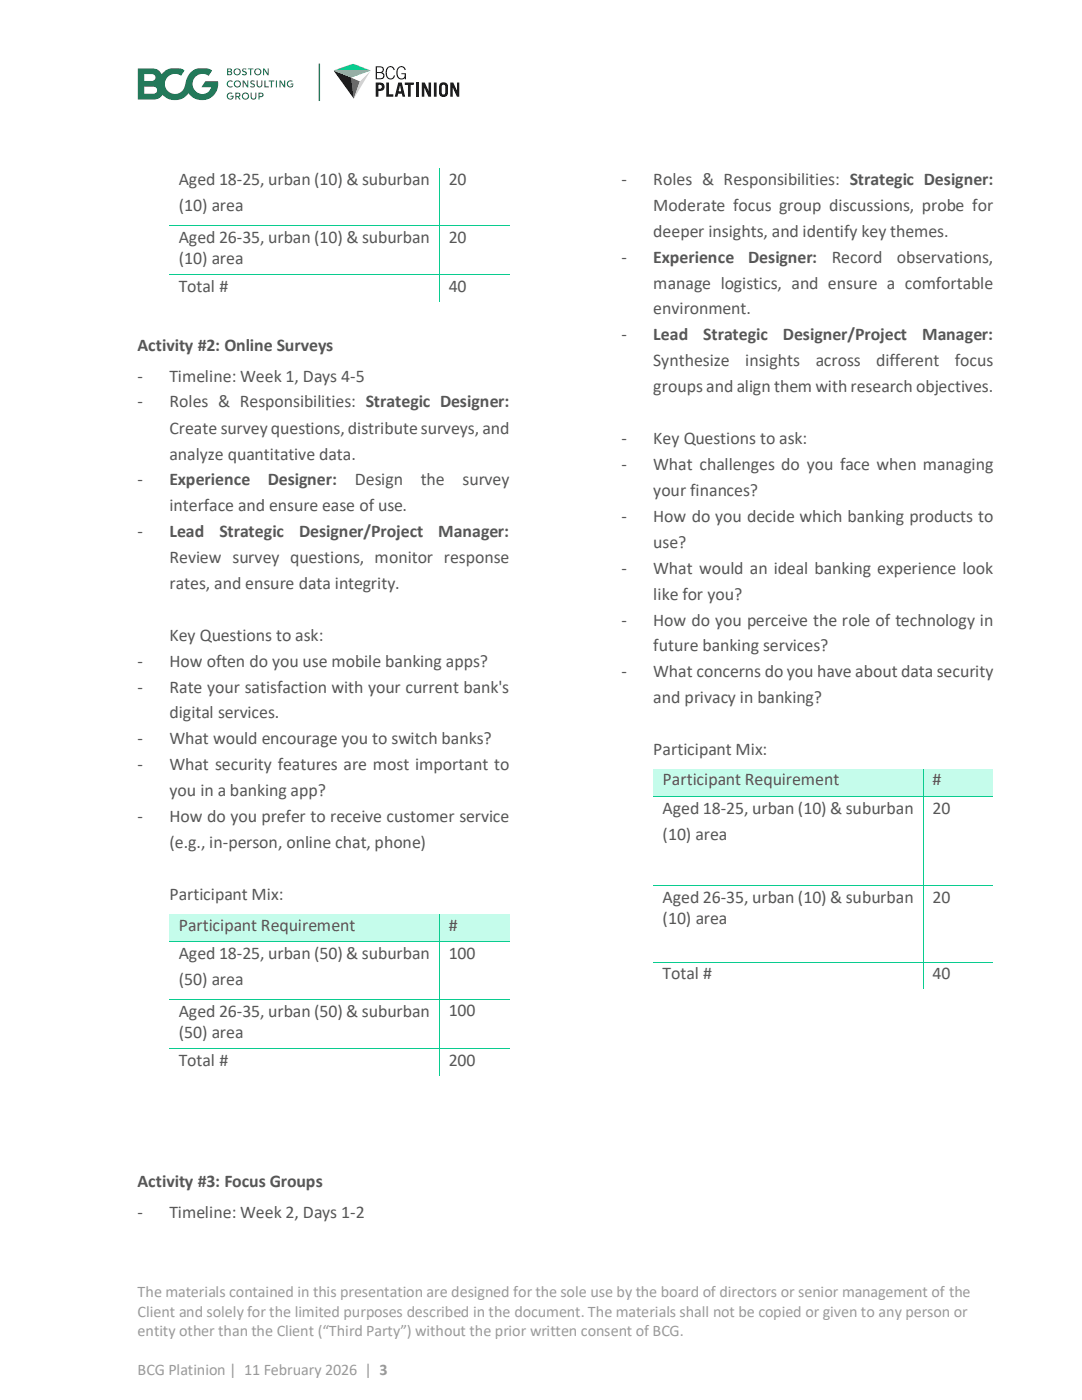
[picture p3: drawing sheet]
<svg xmlns="http://www.w3.org/2000/svg" width="216mm" height="279mm" viewBox="0 0 216 279" stroke-linecap="round" stroke-linejoin="round" font-family="sans-serif">
<defs><g id="words">
<g font-size="3.6" fill="#575757">
<text x="35.7" y="36.9">Aged 18-25, urban (10) &amp; suburban</text>
<text x="89.5" y="36.9">20</text>
<text x="124" y="36.9">-</text>
<text x="130.4" y="36.9">Roles &amp; Responsibilities: Strategic Designer:</text>
<text x="35.7" y="42.1">(10) area</text>
<text x="130.4" y="42.1">Moderate focus group discussions, probe for</text>
<text x="130.4" y="47.3">deeper insights, and identify key themes.</text>
<text x="35.7" y="48.5">Aged 26-35, urban (10) &amp; suburban</text>
<text x="35.7" y="52.8">(10) area</text>
<text x="89.5" y="48.4">20</text>
<text x="124" y="52.4">-</text>
<text x="130.4" y="52.4">Experience</text>
<text x="149.3" y="52.4">Designer:</text>
<text x="166" y="52.4">Record</text>
<text x="179" y="52.4">observations,</text>
<text x="35.7" y="58.3">Total #</text>
<text x="89.5" y="58.3">40</text>
<text x="130.4" y="57.6">manage logistics, and ensure a comfortable</text>
<text x="130.4" y="62.8">environment.</text>
<text x="27.4" y="70">Activity #2: Online Surveys</text>
<text x="124" y="67.9">-</text>
<text x="130.4" y="67.9">Lead</text>
<text x="140.3" y="67.9">Strategic</text>
<text x="156.2" y="67.9">Designer/Project</text>
<text x="184" y="67.9">Manager:</text>
<text x="27.4" y="76.1">-</text>
<text x="33.8" y="76.1">Timeline: Week 1, Days 4-5</text>
<text x="130.4" y="73.1">Synthesize</text>
<text x="148.7" y="73.1">insights</text>
<text x="162.8" y="73.1">across</text>
<text x="174.9" y="73.1">different</text>
<text x="190.5" y="73.1">focus</text>
<text x="27.4" y="81.3">-</text>
<text x="33.8" y="81.3">Roles &amp; Responsibilities: Strategic Designer:</text>
<text x="130.4" y="78.3">groups and align them with research objectives.</text>
<text x="33.8" y="86.6">Create survey questions, distribute surveys, and</text>
<text x="124" y="88.6">-</text>
<text x="130.4" y="88.6">Key Questions to ask:</text>
<text x="33.8" y="91.7">analyze quantitative data.</text>
<text x="124" y="93.8">-</text>
<text x="130.4" y="93.8">What challenges do you face when managing</text>
<text x="27.4" y="96.9">-</text>
<text x="33.8" y="96.9">Experience</text>
<text x="53.4" y="96.9">Designer:</text>
<text x="70.8" y="96.9">Design</text>
<text x="84" y="96.9">the</text>
<text x="92.3" y="96.9">survey</text>
<text x="130.4" y="98.9">your finances?</text>
<text x="27.4" y="107.2">-</text>
<text x="33.8" y="102">interface and ensure ease of use.</text>
<text x="33.8" y="107.2">Lead</text>
<text x="43.8" y="107.2">Strategic</text>
<text x="59.7" y="107.2">Designer/Project</text>
<text x="87.4" y="107.2">Manager:</text>
<text x="124" y="104.1">-</text>
<text x="130.4" y="104.1">How do you decide which banking products to</text>
<text x="33.8" y="112.4">Review survey questions, monitor response</text>
<text x="130.4" y="109.3">use?</text>
<text x="33.8" y="117.6">rates, and ensure data integrity.</text>
<text x="124" y="114.5">-</text>
<text x="130.4" y="114.5">What would an ideal banking experience look</text>
<text x="130.4" y="119.7">like for you?</text>
<text x="124" y="124.8">-</text>
<text x="130.4" y="124.8">How do you perceive the role of technology in</text>
<text x="33.8" y="127.9">Key Questions to ask:</text>
<text x="130.4" y="130">future banking services?</text>
<text x="27.4" y="133.1">-</text>
<text x="33.8" y="133.1">How often do you use mobile banking apps?</text>
<text x="124" y="135.2">-</text>
<text x="130.4" y="135.2">What concerns do you have about data security</text>
<text x="27.4" y="138.2">-</text>
<text x="33.8" y="138.2">Rate your satisfaction with your current bank's</text>
<text x="33.8" y="143.4">digital services.</text>
<text x="130.4" y="140.3">and privacy in banking?</text>
<text x="27.4" y="148.5">-</text>
<text x="33.8" y="148.5">What would encourage you to switch banks?</text>
<text x="27.4" y="153.7">-</text>
<text x="33.8" y="153.7">What security features are most important to</text>
<text x="130.4" y="150.7">Participant Mix:</text>
<text x="33.8" y="158.9">you in a banking app?</text>
<text x="132.2" y="156.8">Participant Requirement</text>
<text x="186.1" y="156.8">#</text>
<text x="27.4" y="164">-</text>
<text x="33.8" y="164">How do you prefer to receive customer service</text>
<text x="132.2" y="162.4">Aged 18-25, urban (10) &amp; suburban</text>
<text x="132.2" y="167.6">(10) area</text>
<text x="186.1" y="162.4">20</text>
<text x="33.8" y="169.2">(e.g., in-person, online chat, phone)</text>
<text x="33.8" y="179.5">Participant Mix:</text>
<text x="35.7" y="185.7">Participant Requirement</text>
<text x="89.5" y="185.7">#</text>
<text x="132.2" y="180.2">Aged 26-35, urban (10) &amp; suburban</text>
<text x="132.2" y="184.5">(10) area</text>
<text x="186.1" y="180.1">20</text>
<text x="35.7" y="191.3">Aged 18-25, urban (50) &amp; suburban</text>
<text x="89.5" y="191.3">100</text>
<text x="35.7" y="196.5">(50) area</text>
<text x="132.2" y="195.4">Total #</text>
<text x="186.1" y="195.4">40</text>
<text x="35.7" y="202.9">Aged 26-35, urban (50) &amp; suburban</text>
<text x="89.5" y="202.8">100</text>
<text x="35.7" y="207.2">(50) area</text>
<text x="35.7" y="212.7">Total #</text>
<text x="89.5" y="212.7">200</text>
<text x="27.4" y="236.8">Activity #3: Focus Groups</text>
<text x="27.4" y="243.1">-</text>
<text x="33.8" y="243.1">Timeline: Week 2, Days 1-2</text>
</g>
<g font-size="3.2" fill="#9a9a9a">
<text x="27.4" y="258.9">The materials contained in this presentation are designed for the sole use by the board of directors or senior management of the</text>
<text x="27.4" y="262.8">Client and solely for the limited purposes described in the document. The materials shall not be copied or given to any person or</text>
<text x="27.4" y="266.6">entity other than the Client (“Third Party”) without the prior written consent of BCG.</text>
<text x="27.4" y="274.4">BCG Platinion | 11 February 2026 | 3</text>
</g>
</g></defs>
<g fill="#177b57">
<path d="M45.5 13.8v.4h.5v-.3zM45.5 14.4v.4h.4a.21 .21 0 0 0 .2-.2 .21 .21 0 0 0-.2-.2zM50.9 14.3a.55 .55 0 0 1 1.1 0 .55 .55 0 0 1-1.1 0zM46.8 14.3a.51 .51 0 0 1 1 0 .51 .51 0 0 1-1 0zM52.5 13.6h.3l.6 1.1v-1.1h.2v1.4h-.2l-.7-1.1v1.1h-.2zM49.5 13.6h1.1v.2h-.5v1.2h-.2v-1.2h-.4zM45.3 13.6h.6a.35 .35 0 0 1 .4 .2 .35 .35 0 0 1-.2 .5 .39 .39 0 0 1 .2 .4 .39 .39 0 0 1-.4 .3h-.6zM46.6 14.3a.73 .73 0 0 0 1.4 0 .73 .73 0 0 0-1.4 0zM50.7 14.3a.75 .75 0 0 0 1.5 0 .75 .75 0 0 0-1.5 0zM48.4 13.7a.51 .51 0 0 0 0 .6 .51 .51 0 0 0 .5 .2 .3 .3 0 0 1-.1 .4 .3 .3 0 0 1-.4-.2l-.1 .1a.48 .48 0 0 0 .7 .2 .48 .48 0 0 0 .2-.6 .48 .48 0 0 0-.6-.3 .26 .26 0 0 1 .1-.3 .26 .26 0 0 1 .4 .1l.1-.2-.2-.1zM46.8 16.8a.55 .55 0 0 0 1.1 0 .55 .55 0 0 0-1.1 0zM53.6 16.1h1.1v.2h-.4v1.1h-.2v-1.1h-.5zM52.8 16.1h.2v1.1h.7v.2h-.9zM48.4 16.1h.3l.6 1v-1h.3v1.3h-.3l-.7-1v1h-.2zM55.8 16.1h.2l.7 1v-1h.2v1.3h-.2l-.7-1v1h-.2zM55 16.1h.3v1.3h-.3zM51.2 16.1h.2l.1 .9a.35 .35 0 0 0 .4 .3 .35 .35 0 0 0 .2-.4v-.8h.2v.8a.57 .57 0 0 1-.5 .6 .57 .57 0 0 1-.6-.6zM46.6 16.7a.75 .75 0 0 1 1.5 0 .75 .75 0 0 1-1.5 0zM57.4 16.2l.7-.2 .3 .2-.1 .1a.49 .49 0 0 0-.8 .1 .49 .49 0 0 0 .2 .7 .49 .49 0 0 0 .7-.2h-.5l.2-.2h.5a.71 .71 0 0 1-.9 .8 .71 .71 0 0 1-.3-1.3zM45.5 16.2l.6-.2 .3 .2-.1 .2a.52 .52 0 0 0-.7 0 .52 .52 0 0 0 0 .7 .52 .52 0 0 0 .7 0l.1 .2a.73 .73 0 0 1-1-.1 .73 .73 0 0 1 .1-1zM50.1 16.1h.5l.2 .1-.1 .1a.24 .24 0 0 0-.4-.1 .24 .24 0 0 0 .1 .4 .46 .46 0 0 1 .5 .6 .46 .46 0 0 1-.8 .2l-.2-.1 .1-.2a.28 .28 0 0 0 .4 .2 .28 .28 0 0 0 .1-.4l-.5-.3zM47.2 18.7v.5h.3a.24 .24 0 0 0 .3-.3 .24 .24 0 0 0-.3-.2zM51.8 18.7v.5l.5-.1v-.3zM48.5 19.2a.51 .51 0 0 0 1 0 .51 .51 0 0 0-1 0zM51.6 18.5h.5a.45 .45 0 0 1 .5 .4 .45 .45 0 0 1-.5 .5h-.3v.5h-.2zM46.9 18.5h.6a.44 .44 0 0 1 .5 .3 .44 .44 0 0 1-.3 .5l.3 .6h-.3l-.3-.5h-.2v.5h-.3zM50 18.5h.2l.1 1a.35 .35 0 0 0 .4 .2 .35 .35 0 0 0 .2-.4v-.8h.3v.8a.57 .57 0 0 1-.6 .6 .57 .57 0 0 1-.6-.6zM48.3 19.2a.73 .73 0 0 1 1.4 0 .73 .73 0 0 1-1.4 0zM45.4 18.7l.7-.2 .3 .1-.1 .2a.49 .49 0 0 0-.7 0 .49 .49 0 0 0 .1 .8 .49 .49 0 0 0 .7-.3h-.5l.2-.2h.5a.72 .72 0 0 1-.9 .8 .72 .72 0 0 1-.3-1.2z"/>
<path d="M27.4 13.6v6.3h3.3a2.04 2.04 0 0 0 1.7-1 3.4 3.4 0 0 0 5.2-.3 3.2 3.2 0 0 0 3.9 1.2 3.2 3.2 0 0 0 2-3.6h-2.5l-.8 1.2h1.9a1.97 1.97 0 0 1-3.3 .6 1.97 1.97 0 0 1 1.2-3.2h.9l.7 .3 .7-1a3.5 3.5 0 0 0-5.3 2.7 2.03 2.03 0 0 1-2.5 1.9 2.03 2.03 0 0 1-1.4-2.8 2.03 2.03 0 0 1 3-.8l.7-1.1a3.6 3.6 0 0 0-4.6 .9 1.89 1.89 0 0 0-1.9-1.3zM28.8 14.8h1.5a.68 .68 0 0 1 .7 .7 .68 .68 0 0 1-.7 .7h-1.5zM28.8 17.3h1.8a.71 .71 0 0 1 .8 .7 .71 .71 0 0 1-.8 .7h-1.8z"/>
</g>
<g fill="#111112">
<path d="M77.4 13.4a.85 .85 0 0 1 1.4 .5l-.2 .1a.71 .71 0 0 0-.9-.6 .71 .71 0 0 0-.5 1 .89 .89 0 0 0 .2 .9 .89 .89 0 0 0 .9 .3l.3-.6 .2 .1a.95 .95 0 0 1-1.1 .7 .95 .95 0 0 1-.7-1.1 1.58 1.58 0 0 1 .4-1.3z"/>
<path d="M79.5 13.4a.88 .88 0 0 1 1.5 .5l-.3 .1a.73 .73 0 0 0-.9-.6 .73 .73 0 0 0-.5 1 .87 .87 0 0 0 .2 1 .87 .87 0 0 0 1.1 .1l.2-.7h-.7v-.2h.9v1.2h-.2v-.2a1.08 1.08 0 0 1-1.4 0 1.08 1.08 0 0 1-.3-1.3l.1-.5z"/>
<path d="M77.1 16.5h.5v2.3h.9v.5h-1.4z"/>
<path d="M80.8 16.5h1.8v.5h-.7v2.3h-.5v-2.3h-.6z"/>
<path d="M83.1 16.5h.5v2.8h-.5z"/>
<path d="M84.2 16.5h.6l.7 1.7v-1.7h.5v2.8h-.5l-.8-1.8v1.8h-.5z"/>
<path d="M86.6 16.5h.5v2.8h-.5z"/>
<path d="M89.9 16.5h.5l.8 1.7v-1.7h.5v2.8h-.5l-.8-1.8-.1 1.8h-.4z"/>
<path d="M75.2 14.6v1h.6a.55 .55 0 0 0 .7-.5 .55 .55 0 0 0-.8-.5zM75.2 13.4v1h.6a.5 .5 0 0 0 .6-.6 .5 .5 0 0 0-.7-.4zM75 13.2h.7a.66 .66 0 0 1 .8 .4 .66 .66 0 0 1-.3 .8 .72 .72 0 0 1 .5 .9 .72 .72 0 0 1-.9 .5h-.8z"/>
<path d="M75.5 16.9v.8h.3a.4 .4 0 0 0 .4-.4 .4 .4 0 0 0-.4-.4zM75 16.5a1.65 1.65 0 0 1 1.6 .4 .91 .91 0 0 1-.1 1 .91 .91 0 0 1-1 .3v1.1h-.5z"/>
<path d="M79.8 17.1l-.3 1.1h.6zM79.5 16.5h.7l.6 2.8h-.5l-.1-.6h-.8l-.1 .6h-.5z"/>
<path d="M88.2 17l-.1 1.5a.35 .35 0 0 0 .4 .4 .35 .35 0 0 0 .3-.4v-1.4l-.2-.2zM87.9 16.7a.91 .91 0 0 1 1-.2 .91 .91 0 0 1 .5 .9v1a.89 .89 0 0 1-.9 .9 .89 .89 0 0 1-.9-.9v-1.2z"/>
</g>
<path d="M70.1 15.5l1.7 .7-1.2 3.5z" fill="#686b6c"/>
<path d="M66.6 14.1l3.5 1.4 .5 4.2z" fill="#111112"/>
<path d="M71.8 16.2l2.2-2.1-3.4 5.6z" fill="#d2d3d2"/>
<path d="M70.1 15.5l3.9-1.4-2.2 2.1z" fill="#fefefe"/>
<path d="M66.6 14.1l3.9-1.4 3.5 1.4-3.9 1.4z" fill="#4dc080"/>
<path d="M66.6 14.1h7.4l-3.9 1.4z" fill="#8ed7af"/>
<path d="M63.7 12.7v7.5" fill="none" stroke="#125c41" stroke-width=".26"/>
<path d="M87.7 33.5v11.5M33.8 45.1h53.8" fill="none" stroke="#09cc8f" stroke-width=".2"/>
<path d="M87.6 45h.1v.1h-.1z" fill-rule="evenodd" fill="#09cc8f"/>
<path d="M33.8 54.9h53.8M87.7 45.1v9.7M87.7 45.1h13.9" fill="none" stroke="#09cc8f" stroke-width=".2"/>
<path d="M87.6 54.8h.1v.2h-.1z" fill-rule="evenodd" fill="#09cc8f"/>
<path d="M87.7 55v5.3M87.7 54.9h13.9" fill="none" stroke="#09cc8f" stroke-width=".2"/>
<g fill="#c5fceb">
<path d="M33.8 182.4h53.8v5.4h-53.8z" fill-rule="evenodd"/>
<path d="M35.7 182.4h50.1v5.4h-50.1z" fill-rule="evenodd"/>
<path d="M87.7 182.4h13.9v5.4h-13.9z" fill-rule="evenodd"/>
<path d="M89.5 182.4h10.2v5.4h-10.2z" fill-rule="evenodd"/>
</g>
<path d="M33.8 187.8h53.8M87.7 182.4v5.4" fill="none" stroke="#09cc8f" stroke-width=".2"/>
<path d="M87.6 187.8h.1v.1h-.1z" fill-rule="evenodd" fill="#09cc8f"/>
<path d="M33.8 199.4h53.8M87.7 187.9v11.5M87.7 187.8h13.9" fill="none" stroke="#09cc8f" stroke-width=".2"/>
<path d="M87.6 199.4h.1v.1h-.1z" fill-rule="evenodd" fill="#09cc8f"/>
<path d="M87.7 199.5v9.7M87.7 199.4h13.9M33.8 209.3h53.8" fill="none" stroke="#09cc8f" stroke-width=".2"/>
<path d="M87.6 209.2h.1v.2h-.1z" fill-rule="evenodd" fill="#09cc8f"/>
<path d="M87.7 209.4v5.3M87.7 209.3h13.9" fill="none" stroke="#09cc8f" stroke-width=".2"/>
<g fill="#c5fceb">
<path d="M130.4 153.5h53.7v5.4h-53.7z" fill-rule="evenodd"/>
<path d="M132.2 153.5h50.1v5.4h-50.1z" fill-rule="evenodd"/>
<path d="M184.3 153.5h13.9v5.4h-13.9z" fill-rule="evenodd"/>
<path d="M186.1 153.5h10.1v5.4h-10.1z" fill-rule="evenodd"/>
</g>
<path d="M130.4 159h53.7M184.2 153.5v5.4" fill="none" stroke="#09cc8f" stroke-width=".2"/>
<path d="M184.1 158.9h.2v.1h-.2z" fill-rule="evenodd" fill="#09cc8f"/>
<path d="M184.2 159v17.7M184.3 159h13.9M130.4 176.7h53.7" fill="none" stroke="#09cc8f" stroke-width=".2"/>
<path d="M184.1 176.7h.2v.1h-.2z" fill-rule="evenodd" fill="#09cc8f"/>
<path d="M184.2 176.8v15.1M184.3 176.7h13.9M130.4 192h53.7" fill="none" stroke="#09cc8f" stroke-width=".2"/>
<path d="M184.1 191.9h.2v.2h-.2z" fill-rule="evenodd" fill="#09cc8f"/>
<path d="M184.2 192.1v5.3M184.3 192h13.9" fill="none" stroke="#09cc8f" stroke-width=".2"/>
<use href="#words"/>
</svg>
